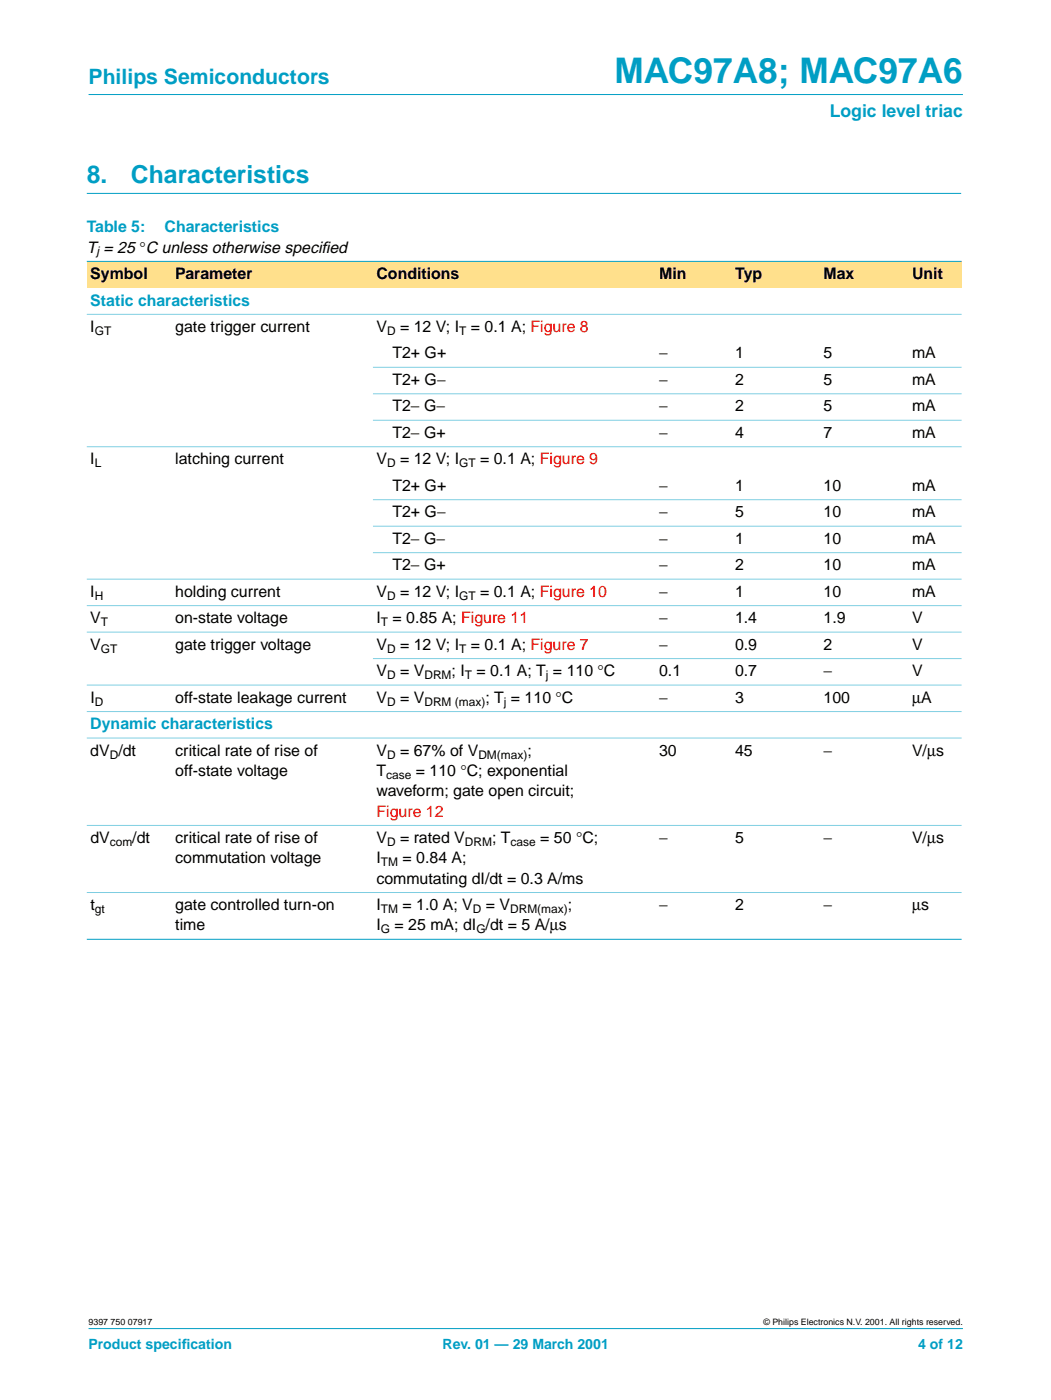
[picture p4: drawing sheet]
<svg xmlns="http://www.w3.org/2000/svg" width="210mm" height="280mm" viewBox="0 0 210 280" stroke-linecap="round" stroke-linejoin="round" font-family="sans-serif">
<defs><g id="words">
<text font-size="7.1" fill="#009ec4" x="122.7" y="16.5">MAC97A8; MAC97A6</text>
<g font-size="4.9" fill="#009ec4">
<text x="17.3" y="36.7">8.</text>
<text x="26.2" y="36.7">Characteristics</text>
</g>
<text font-size="4.2" fill="#009ec4" x="17.7" y="16.8">Philips Semiconductors</text>
<text font-size="3.5" fill="#009ec4" x="165.7" y="23.4">Logic level triac</text>
<g font-size="3.2" fill="#009ec4">
<text x="17.3" y="46.4">Table 5:</text>
<text x="32.9" y="46.4">Characteristics</text>
<text x="18" y="61">Static characteristics</text>
<text x="18" y="145.7">Dynamic characteristics</text>
</g>
<g font-size="3.2">
<text x="17.3" y="50.5">T = 25 °C unless otherwise specif</text>
<text x="64.2" y="50.5">ied</text>
<text x="18" y="55.8">Symbol</text>
<text x="35" y="55.8">Parameter</text>
<text x="75.2" y="55.8">Conditions</text>
<text x="131.6" y="55.8">Min</text>
<text x="146.8" y="55.8">Typ</text>
<text x="164.5" y="55.8">Max</text>
<text x="182.2" y="55.8">Unit</text>
<text x="18" y="66.3">I</text>
<text x="35" y="66.3">gate trigger current</text>
<text x="75.2" y="66.3">V</text>
<text x="78.4" y="71.5">T2+ G+</text>
<text x="79.9" y="66.3">= 12 V; I</text>
<text x="94" y="66.3">= 0.1 A; Figure 8</text>
<text x="131.6" y="71.6">−</text>
<text x="146.8" y="71.6">1</text>
<text x="164.5" y="71.6">5</text>
<text x="182.2" y="71.6">mA</text>
<text x="78.4" y="76.9">T2+ G−</text>
<text x="131.6" y="76.9">−</text>
<text x="146.8" y="76.9">2</text>
<text x="164.5" y="76.9">5</text>
<text x="182.2" y="76.9">mA</text>
<text x="78.4" y="82.2">T2− G−</text>
<text x="131.6" y="82.2">−</text>
<text x="146.8" y="82.2">2</text>
<text x="164.5" y="82.2">5</text>
<text x="182.2" y="82.2">mA</text>
<text x="78.4" y="87.5">T2− G+</text>
<text x="131.6" y="87.5">−</text>
<text x="146.8" y="87.5">4</text>
<text x="164.5" y="87.5">7</text>
<text x="182.2" y="87.5">mA</text>
<text x="18" y="92.8">I</text>
<text x="35" y="92.8">latching current</text>
<text x="75.2" y="92.8">V</text>
<text x="79.9" y="92.8">= 12 V; I</text>
<text x="95.9" y="92.8">= 0.1 A; Figure 9</text>
<text x="78.4" y="98.1">T2+ G+</text>
<text x="131.6" y="98.1">−</text>
<text x="146.8" y="98.1">1</text>
<text x="164.5" y="98.1">10</text>
<text x="182.2" y="98.1">mA</text>
<text x="78.4" y="103.4">T2+ G−</text>
<text x="131.6" y="103.4">−</text>
<text x="146.8" y="103.4">5</text>
<text x="164.5" y="103.4">10</text>
<text x="182.2" y="103.4">mA</text>
<text x="78.4" y="108.7">T2− G−</text>
<text x="78.4" y="114">T2− G+</text>
<text x="131.6" y="114">−</text>
<text x="131.6" y="108.7">−</text>
<text x="146.8" y="108.7">1</text>
<text x="146.8" y="114">2</text>
<text x="164.5" y="108.7">10</text>
<text x="164.5" y="114">10</text>
<text x="182.2" y="108.7">mA</text>
<text x="182.2" y="114">mA</text>
<text x="18" y="119.3">I</text>
<text x="35" y="119.3">holding current</text>
<text x="75.2" y="119.3">V</text>
<text x="79.9" y="119.3">= 12 V; I</text>
<text x="95.9" y="119.3">= 0.1 A; Figure 10</text>
<text x="131.6" y="119.3">−</text>
<text x="146.8" y="119.3">1</text>
<text x="164.5" y="119.3">10</text>
<text x="182.2" y="119.3">mA</text>
<text x="18" y="124.5">V</text>
<text x="35" y="124.5">on-state voltage</text>
<text x="75.2" y="124.5">I</text>
<text x="78.4" y="124.5">= 0.85 A; Figure 11</text>
<text x="131.6" y="124.5">−</text>
<text x="146.8" y="124.5">1.4</text>
<text x="164.5" y="124.5">1.9</text>
<text x="182.2" y="124.5">V</text>
<text x="18" y="129.8">V</text>
<text x="35" y="129.8">gate trigger voltage</text>
<text x="75.2" y="129.8">V</text>
<text x="79.9" y="129.8">= 12 V; I</text>
<text x="94" y="129.8">= 0.1 A; Figure 7</text>
<text x="131.6" y="129.8">−</text>
<text x="146.8" y="129.8">0.9</text>
<text x="164.5" y="129.8">2</text>
<text x="182.2" y="129.8">V</text>
<text x="75.2" y="135.1">V</text>
<text x="79.9" y="135.1">= V</text>
<text x="90.2" y="135.1">; I</text>
<text x="95.2" y="135.1">= 0.1 A; T = 110 °C</text>
<text x="131.6" y="135.1">0.1</text>
<text x="146.8" y="135.1">0.7</text>
<text x="164.5" y="135.1">−</text>
<text x="182.2" y="135.1">V</text>
<text x="18" y="140.4">I</text>
<text x="35" y="140.4">off-state leakage current</text>
<text x="75.2" y="140.4">V</text>
<text x="79.9" y="140.4">= V</text>
<text x="96.9" y="140.4">; T = 110 °C</text>
<text x="131.6" y="140.4">−</text>
<text x="146.8" y="140.4">3</text>
<text x="164.5" y="140.4">100</text>
<text x="182.2" y="140.4">µA</text>
<text x="18" y="151">dV /dt</text>
<text x="35" y="151">critical rate of rise of</text>
<text x="35" y="155.1">off-state voltage</text>
<text x="75.2" y="155.1">T</text>
<text x="75.2" y="151">V</text>
<text x="79.9" y="151">= 67% of V</text>
<text x="83" y="155.1">= 110 °C; exponential</text>
<text x="105.3" y="151">;</text>
<text x="131.6" y="151">30</text>
<text x="146.8" y="151">45</text>
<text x="164.5" y="151">−</text>
<text x="182.2" y="151">V/µs</text>
<text x="75.2" y="159.1">waveform; gate open circuit;</text>
<text x="18" y="168.5">dV</text>
<text x="26.4" y="168.5">/dt</text>
<text x="35" y="172.5">commutation voltage</text>
<text x="35" y="168.5">critical rate of rise of</text>
<text x="75.2" y="172.5">I</text>
<text x="75.2" y="168.5">V</text>
<text x="79.9" y="168.5">= rated V</text>
<text x="80.4" y="172.5">= 0.84 A;</text>
<text x="98.3" y="168.5">; T</text>
<text x="107.9" y="168.5">= 50 °C;</text>
<text x="131.6" y="168.5">−</text>
<text x="146.8" y="168.5">5</text>
<text x="164.5" y="168.5">−</text>
<text x="182.2" y="168.5">V/µs</text>
<text x="75.2" y="176.6">commutating dI/dt = 0.3 A/ms</text>
<text x="18" y="181.9">t</text>
<text x="35" y="181.9">gate controlled turn-on</text>
<text x="35" y="185.9">time</text>
<text x="75.2" y="185.9">I</text>
<text x="75.2" y="181.9">I</text>
<text x="78.8" y="185.9">= 25 mA; dI /dt = 5 A/µs</text>
<text x="80.4" y="181.9">= 1.0 A; V</text>
<text x="97" y="181.9">= V</text>
<text x="113.4" y="181.9">;</text>
<text x="131.6" y="181.9">−</text>
<text x="146.8" y="181.9">2</text>
<text x="164.5" y="181.9">−</text>
<text x="182.2" y="181.9">µs</text>
</g>
<text font-size="3.2" fill="#f00" x="75.2" y="163.2">Figure 12</text>
<g font-size="2.8" fill="#009ec4">
<text x="17.7" y="269.5">Product specif</text>
<text x="36.3" y="269.5">ication</text>
<text x="88.4" y="269.5">Rev. 01 — 29 March 2001</text>
<text x="183.4" y="269.5">4 of 12</text>
</g>
<g font-size="2.4">
<text x="19.3" y="51">j</text>
<text x="18.9" y="66.9">GT</text>
<text x="77.3" y="66.9">D</text>
<text x="91.7" y="66.9">T</text>
<text x="18.9" y="93.4">L</text>
<text x="77.3" y="93.4">D</text>
<text x="91.7" y="93.4">GT</text>
<text x="18.9" y="119.8">H</text>
<text x="77.3" y="119.8">D</text>
<text x="91.7" y="119.8">GT</text>
<text x="20.2" y="125.1">T</text>
<text x="76.1" y="125.1">T</text>
<text x="20.2" y="130.4">GT</text>
<text x="77.3" y="130.4">D</text>
<text x="91.7" y="130.4">T</text>
<text x="77.3" y="135.7">D</text>
<text x="84.8" y="135.7">DRM</text>
<text x="92.8" y="135.7">T</text>
<text x="109" y="135.7">j</text>
<text x="18.9" y="141">D</text>
<text x="77.3" y="141">D</text>
<text x="84.8" y="141">DRM (max)</text>
<text x="100.6" y="141">j</text>
<text x="21.9" y="151.6">D</text>
<text x="77.1" y="155.6">case</text>
<text x="77.3" y="151.6">D</text>
<text x="95.5" y="151.6">DM(max)</text>
<text x="21.9" y="169">com</text>
<text x="76.1" y="173.1">TM</text>
<text x="77.3" y="169">D</text>
<text x="92.9" y="169">DRM</text>
<text x="102" y="169">case</text>
<text x="18.9" y="182.4">gt</text>
<text x="76.1" y="182.4">TM</text>
<text x="94.4" y="182.4">D</text>
<text x="101.9" y="182.4">DRM(max)</text>
<text x="76.1" y="186.5">G</text>
<text x="95.1" y="186.5">G</text>
</g>
<g font-size="1.8">
<text x="17.7" y="264.8">9397 750 07917</text>
<text x="152.5" y="264.8">© Philips Electronics N.V. 2001. All rights reserved.</text>
</g>
</g></defs>
<g fill="#009ec4" stroke="#009ec4" stroke-width=".2">
<path d="M17.7 18.9h174.6z"/>
<path d="M17.7 265.5h174.6z"/>
</g>
<path d="M17.3 38.6h174.7" fill="none" stroke="#009ec4" stroke-width=".2"/>
<g fill="#ffe08c">
<path d="M17.3 52.2h17v5.3h-17z" fill-rule="evenodd"/>
<path d="M34.3 52.2h40.2v5.3h-40.2z" fill-rule="evenodd"/>
<path d="M74.5 52.2h50.8v5.3h-50.8z" fill-rule="evenodd"/>
<path d="M125.3 52.2h5.6v5.3h-5.6z" fill-rule="evenodd"/>
<path d="M130.9 52.2h15.2v5.3h-15.2z" fill-rule="evenodd"/>
<path d="M146.1 52.2h17.7v5.3h-17.7z" fill-rule="evenodd"/>
<path d="M163.8 52.2h17.6v5.3h-17.6z" fill-rule="evenodd"/>
<path d="M181.4 52.2h10.7v5.3h-10.7z" fill-rule="evenodd"/>
</g>
<g fill="#009ec4" stroke="#009ec4" stroke-width=".2">
<path d="M17.3 52.2h174.8z"/>
<path d="M17.3 187.7h174.8z"/>
</g>
<g fill="#80cfe2" stroke="#80cfe2" stroke-width=".2">
<path d="M17.3 62.8h174.8z"/>
<path d="M74.5 73.4h117.6z"/>
<path d="M74.5 78.7h117.6z"/>
<path d="M74.5 84h117.6z"/>
<path d="M17.3 89.3h174.8z"/>
<path d="M74.5 99.9h117.6z"/>
<path d="M74.5 105.1h117.6z"/>
<path d="M74.5 110.4h117.6z"/>
<path d="M17.3 115.7h174.8z"/>
<path d="M17.3 121h174.8z"/>
<path d="M17.3 126.3h174.8z"/>
<path d="M74.5 131.6h117.6z"/>
<path d="M17.3 136.9h174.8z"/>
<path d="M17.3 142.2h174.8z"/>
<path d="M17.3 147.5h174.8z"/>
<path d="M17.3 164.9h174.8z"/>
<path d="M17.3 178.3h174.8z"/>
</g>
<use href="#words"/>
</svg>
